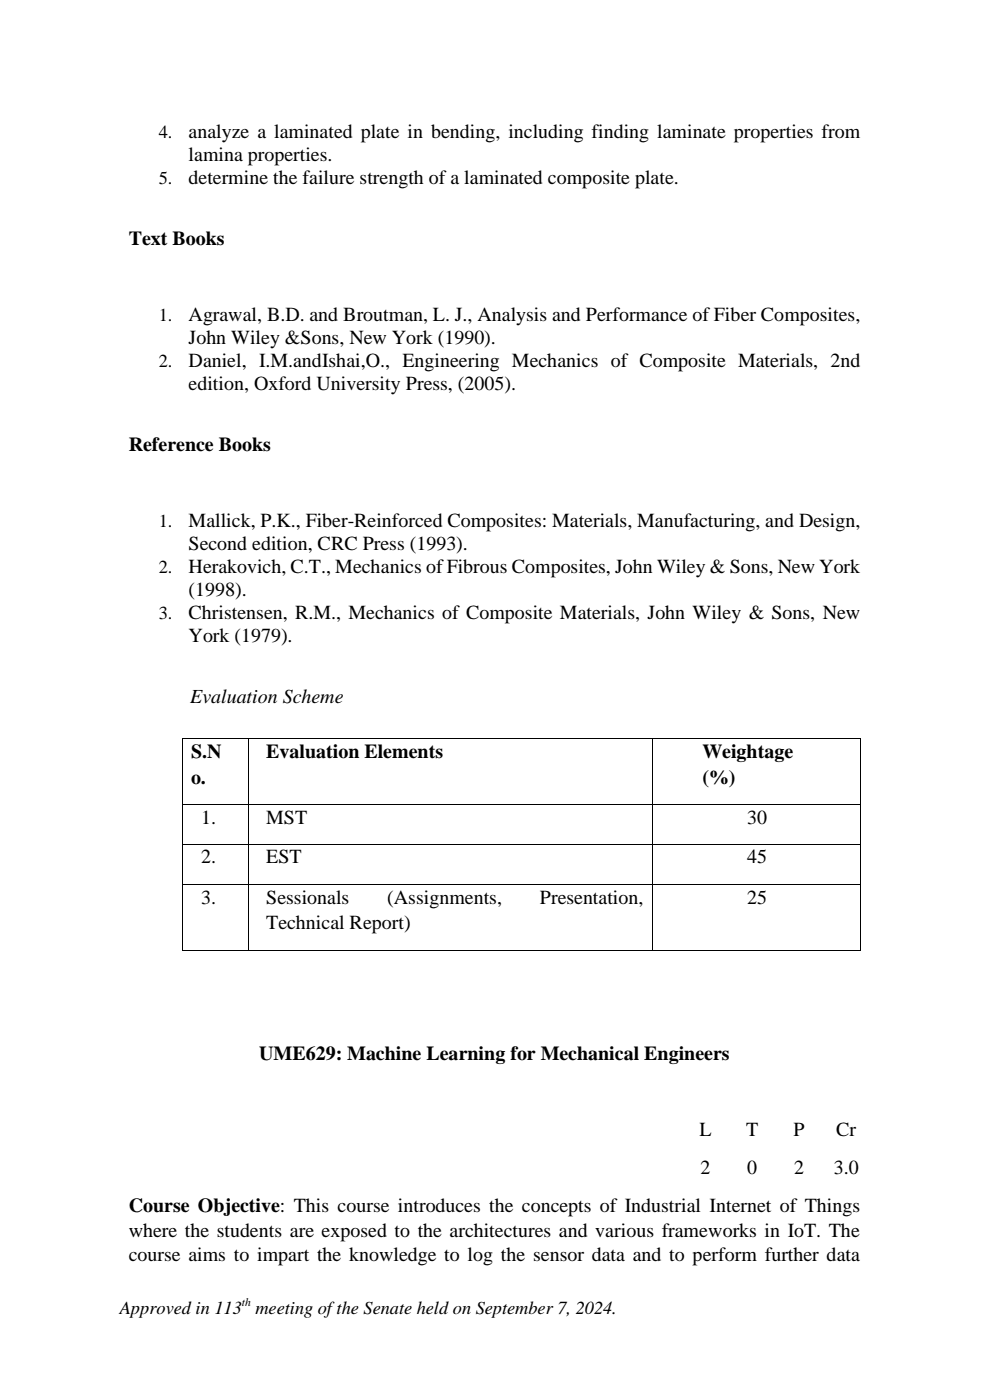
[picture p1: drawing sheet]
<svg xmlns="http://www.w3.org/2000/svg" width="210mm" height="297mm" viewBox="0 0 210 297" stroke-linecap="round" stroke-linejoin="round" font-family="sans-serif">
<defs><g id="words">
<g font-size="4.2">
<text x="40" y="29.3">analyze a laminated plate in bending, including finding laminate properties from</text>
<text x="40" y="34.2">lamina properties.</text>
<text x="40" y="39.1">determine the failure strength of a laminated composite plate.</text>
<text x="27.3" y="52">Text Books</text>
<text x="40" y="68.2">Agrawal, B.D. and Broutman, L. J., Analysis and Performance of Fiber Composites,</text>
<text x="40" y="73">John Wiley &amp;Sons, New York (1990).</text>
<text x="40" y="77.9">Daniel, I.M.andIshai,O., Engineering Mechanics of Composite Materials, 2nd</text>
<text x="40" y="82.8">edition, Oxford University Press, (2005).</text>
<text x="27.3" y="95.7">Reference Books</text>
<text x="40" y="111.9">Mallick, P.K., Fiber-Reinforced Composites: Materials, Manufacturing, and Design,</text>
<text x="40" y="116.7">Second edition, CRC Press (1993).</text>
<text x="40" y="121.6">Herakovich, C.T., Mechanics of Fibrous Composites, John Wiley &amp; Sons, New York</text>
<text x="40" y="126.5">(1998).</text>
<text x="40" y="131.3">Christensen, R.M., Mechanics of Composite Materials, John Wiley &amp; Sons, New</text>
<text x="40" y="136.2">York (1979).</text>
<text x="40.4" y="149.2">Evaluation Scheme</text>
<text x="40.5" y="160.8">S.N</text>
<text x="56.5" y="160.8">Evaluation Elements</text>
<text x="149" y="160.8">Weightage</text>
<text x="40.5" y="166.2">o.</text>
<text x="149" y="166.2">(%)</text>
<text x="42.7" y="174.7">1.</text>
<text x="56.5" y="174.7">MST</text>
<text x="158.5" y="174.7">30</text>
<text x="42.7" y="183.2">2.</text>
<text x="56.5" y="183.2">EST</text>
<text x="158.5" y="183.2">45</text>
<text x="42.7" y="191.7">3.</text>
<text x="56.5" y="191.7">Sessionals</text>
<text x="82.2" y="191.7">(Assignments,</text>
<text x="114.5" y="191.7">Presentation,</text>
<text x="158.5" y="191.7">25</text>
<text x="56.5" y="197.1">Technical Report)</text>
<text x="55" y="224.8">UME629: Machine Learning for Mechanical Engineers</text>
<text x="148.4" y="241">L</text>
<text x="158.3" y="241">T</text>
<text x="168.4" y="241">P</text>
<text x="177.4" y="241">Cr</text>
<text x="148.6" y="249">2</text>
<text x="158.5" y="249">0</text>
<text x="168.5" y="249">2</text>
<text x="176.9" y="249">3.0</text>
<text x="27.3" y="257.1">Course Objective: This course introduces the concepts of Industrial Internet of Things</text>
<text x="27.3" y="262.4">where the students are exposed to the architectures and various frameworks in IoT. The</text>
<text x="27.3" y="267.6">course aims to impart the knowledge to log the sensor data and to perform further data</text>
</g>
<g font-size="3.9">
<text x="33.7" y="29.3">4.</text>
<text x="33.7" y="39.1">5.</text>
<text x="33.7" y="68.2">1.</text>
<text x="33.7" y="77.9">2.</text>
<text x="33.7" y="111.9">1.</text>
<text x="33.7" y="121.6">2.</text>
<text x="33.7" y="131.3">3.</text>
<text x="25.4" y="278.8">Approved in 113</text>
<text x="54.2" y="278.8">meeting of the Senate held on September 7, 2024.</text>
</g>
<text font-size="2.5" x="51.3" y="277.1">th</text>
</g></defs>
<g fill="#000">
<path d="M38.6 156.6h.1v.2h-.1z" fill-rule="evenodd"/>
<path d="M38.6 156.6h.1v.2h-.1z" fill-rule="evenodd"/>
<path d="M52.5 156.6h.2v.2h-.2z" fill-rule="evenodd"/>
<path d="M138.4 156.6h.2v.2h-.2z" fill-rule="evenodd"/>
<path d="M182.4 156.6h.2v.2h-.2z" fill-rule="evenodd"/>
<path d="M182.4 156.6h.2v.2h-.2z" fill-rule="evenodd"/>
<path d="M38.6 170.6h.1v.2h-.1z" fill-rule="evenodd"/>
<path d="M38.6 179.1h.1v.1h-.1z" fill-rule="evenodd"/>
<path d="M52.5 170.6h.2v.2h-.2z" fill-rule="evenodd"/>
<path d="M52.5 179.1h.2v.1h-.2z" fill-rule="evenodd"/>
<path d="M138.4 170.6h.2v.2h-.2z" fill-rule="evenodd"/>
<path d="M138.4 179.1h.2v.1h-.2z" fill-rule="evenodd"/>
<path d="M182.4 170.6h.2v.2h-.2z" fill-rule="evenodd"/>
<path d="M182.4 179.1h.2v.1h-.2z" fill-rule="evenodd"/>
<path d="M38.6 187.6h.1v.2h-.1z" fill-rule="evenodd"/>
<path d="M52.5 187.6h.2v.2h-.2z" fill-rule="evenodd"/>
<path d="M138.4 187.6h.2v.2h-.2z" fill-rule="evenodd"/>
<path d="M182.4 187.6h.2v.2h-.2z" fill-rule="evenodd"/>
<path d="M38.6 201.5h.1v.2h-.1z" fill-rule="evenodd"/>
<path d="M38.6 201.5h.1v.2h-.1z" fill-rule="evenodd"/>
<path d="M52.5 201.5h.2v.2h-.2z" fill-rule="evenodd"/>
<path d="M138.4 201.5h.2v.2h-.2z" fill-rule="evenodd"/>
<path d="M182.4 201.5h.2v.2h-.2z" fill-rule="evenodd"/>
<path d="M182.4 201.5h.2v.2h-.2z" fill-rule="evenodd"/>
</g>
<g fill="none" stroke="#000" stroke-width=".21">
<path d="M38.7 156.8v13.8M38.7 156.7h13.8M52.6 156.8v13.8M52.7 156.7h85.7M138.5 156.8v13.8M138.6 156.7h43.8M182.5 156.8v13.8M38.7 170.8v8.3M38.7 179.2v8.4M38.7 170.7h13.8M38.7 179.1h13.8M52.6 170.8v8.3"/>
<path d="M52.6 179.2v8.4M52.7 170.7h85.7M52.7 179.1h85.7M138.5 170.8v8.3M138.5 179.2v8.4M138.6 170.7h43.8M138.6 179.1h43.8M182.5 170.8v8.3M182.5 179.2v8.4M38.7 187.8v13.7M38.7 187.7h13.8M52.6 187.8v13.7"/>
<path d="M52.7 187.7h85.7M138.5 187.8v13.7M138.6 187.7h43.8M182.5 187.8v13.7M38.7 201.6h13.8M52.7 201.6h85.7M138.6 201.6h43.8"/>
</g>
<use href="#words"/>
</svg>
